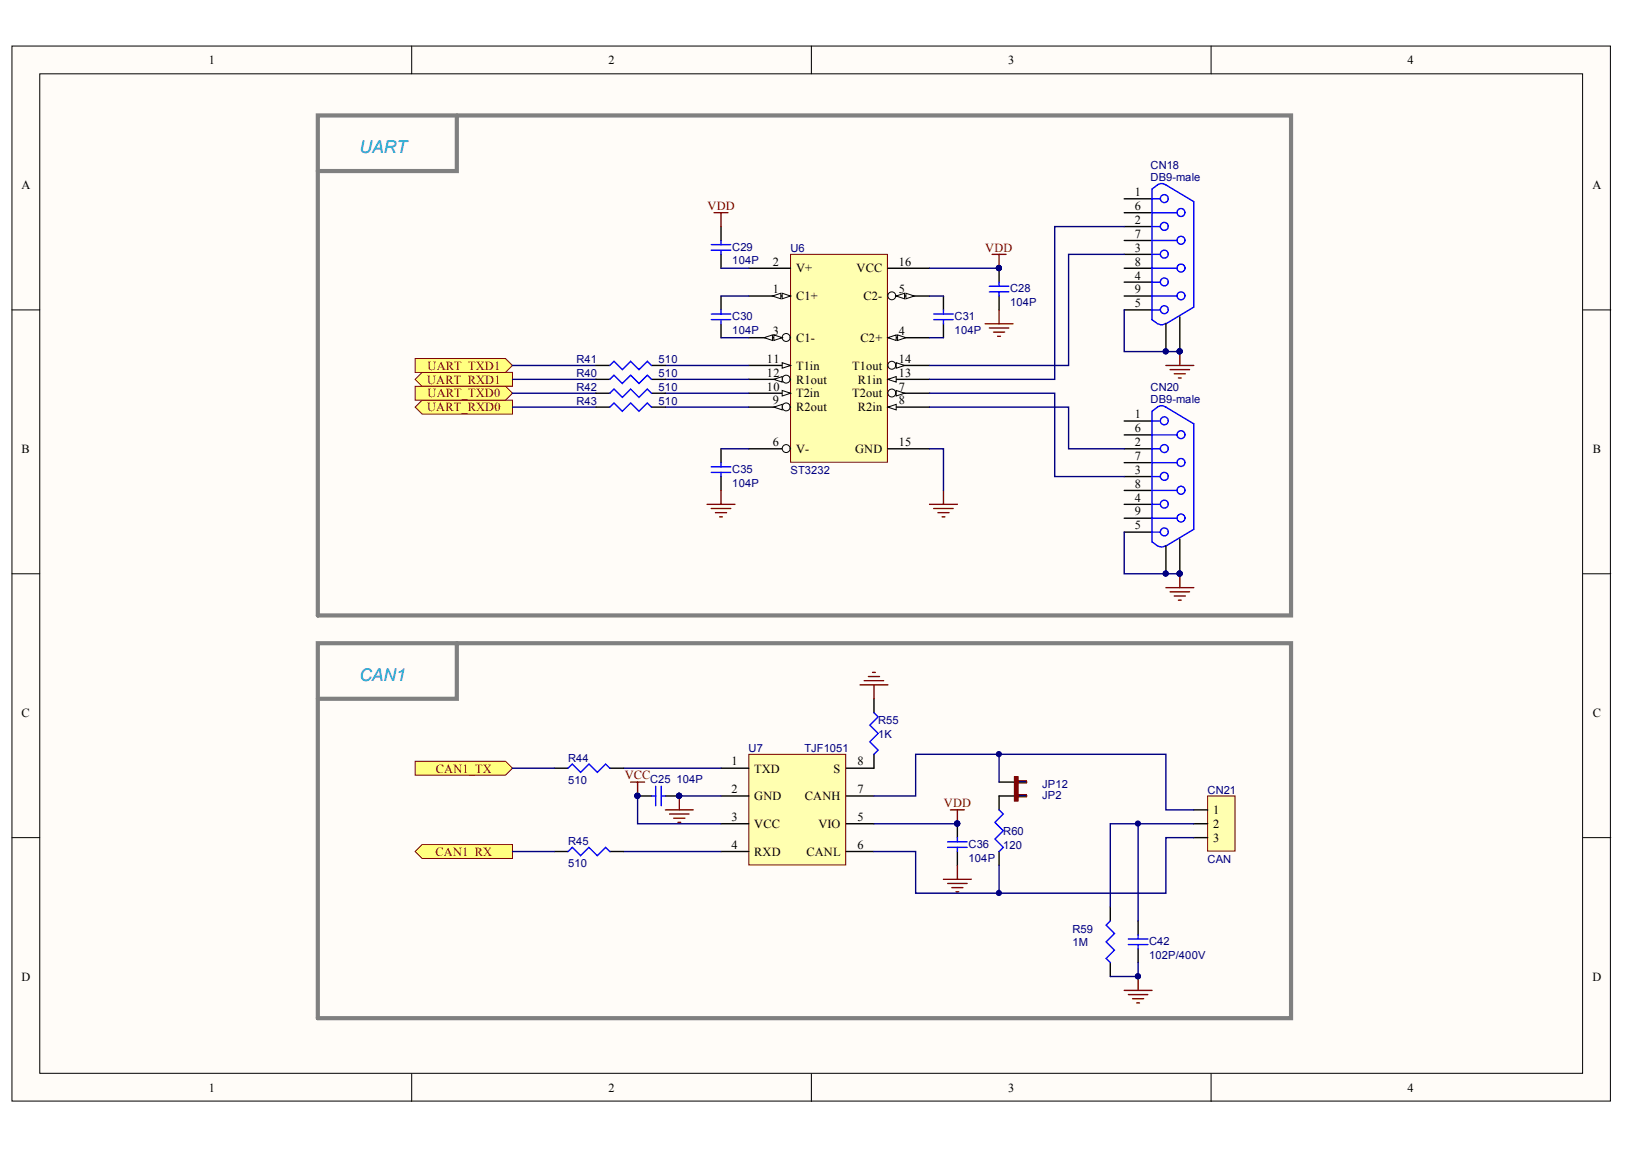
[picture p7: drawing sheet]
<svg xmlns="http://www.w3.org/2000/svg" width="287mm" height="203mm" viewBox="0 0 287 203" stroke-linecap="round" stroke-linejoin="round" font-family="sans-serif">
<defs><g id="words">
<g font-size="3.1" fill="#009cca">
<text x="63.4" y="27.1">UART</text>
<text x="63.4" y="120.1">CAN1</text>
</g>
<g font-size="2.2">
<text x="36.8" y="11.3">1</text>
<text x="107.3" y="11.3">2</text>
<text x="177.8" y="11.3">3</text>
<text x="248.3" y="11.3">4</text>
<text x="3.8" y="33.4">A</text>
<text x="200.2" y="34.6">1</text>
<text x="280.9" y="33.4">A</text>
<text x="200.2" y="37">6</text>
<text x="200.2" y="39.5">2</text>
<text x="200.2" y="41.9">7</text>
<text x="136.3" y="46.9">2</text>
<text x="158.5" y="46.9">16</text>
<text x="200.2" y="44.4">3</text>
<text x="200.2" y="46.9">8</text>
<text x="136.3" y="51.7">1</text>
<text x="140.4" y="53">C1+</text>
<text x="140.4" y="48.1">V+</text>
<text x="151.1" y="48.1">VCC</text>
<text x="152.3" y="53">C2-</text>
<text x="158.5" y="51.7">5</text>
<text x="200.2" y="49.3">4</text>
<text x="200.2" y="51.7">9</text>
<text x="136.3" y="59.1">3</text>
<text x="158.5" y="59.1">4</text>
<text x="200.2" y="54.2">5</text>
<text x="135.3" y="64">11</text>
<text x="140.4" y="65.2">T1in</text>
<text x="140.4" y="60.3">C1-</text>
<text x="150.3" y="65.2">T1out</text>
<text x="151.8" y="60.3">C2+</text>
<text x="158.5" y="64">14</text>
<text x="135.3" y="66.5">12</text>
<text x="135.3" y="68.9">10</text>
<text x="136.3" y="71.3">9</text>
<text x="140.4" y="67.7">R1out</text>
<text x="140.4" y="70.1">T2in</text>
<text x="150.3" y="70.1">T2out</text>
<text x="151.3" y="67.7">R1in</text>
<text x="158.5" y="71.3">8</text>
<text x="158.5" y="66.5">13</text>
<text x="158.5" y="68.9">7</text>
<text x="140.4" y="72.6">R2out</text>
<text x="151.3" y="72.6">R2in</text>
<text x="200.2" y="73.8">1</text>
<text x="200.2" y="76.2">6</text>
<text x="3.8" y="79.9">B</text>
<text x="136.3" y="78.7">6</text>
<text x="140.4" y="79.9">V-</text>
<text x="150.8" y="79.9">GND</text>
<text x="158.5" y="78.7">15</text>
<text x="200.2" y="78.7">2</text>
<text x="200.2" y="81.1">7</text>
<text x="200.2" y="83.6">3</text>
<text x="281" y="79.9">B</text>
<text x="200.2" y="86.1">8</text>
<text x="200.2" y="88.5">4</text>
<text x="200.2" y="90.9">9</text>
<text x="200.2" y="93.4">5</text>
<text x="3.8" y="126.4">C</text>
<text x="281" y="126.4">C</text>
<text x="129" y="135">1</text>
<text x="133" y="136.3">TXD</text>
<text x="147" y="136.3">S</text>
<text x="151.2" y="135">8</text>
<text x="129" y="139.9">2</text>
<text x="133" y="141.1">GND</text>
<text x="142" y="141.1">CANH</text>
<text x="151.2" y="139.9">7</text>
<text x="214" y="143.6">1</text>
<text x="129" y="144.8">3</text>
<text x="129" y="149.7">4</text>
<text x="133" y="146">VCC</text>
<text x="144.4" y="146">VIO</text>
<text x="151.2" y="144.8">5</text>
<text x="151.2" y="149.7">6</text>
<text x="214" y="146">2</text>
<text x="214" y="148.5">3</text>
<text x="133" y="151">RXD</text>
<text x="142.2" y="151">CANL</text>
<text x="3.8" y="173">D</text>
<text x="280.9" y="173">D</text>
<text x="36.8" y="192.6">1</text>
<text x="107.3" y="192.6">2</text>
<text x="177.8" y="192.6">3</text>
<text x="248.3" y="192.6">4</text>
</g>
<g font-size="2.2" fill="#800000">
<text x="124.8" y="37">VDD</text>
<text x="173.8" y="44.4">VDD</text>
<text x="75.4" y="65.2">UART_TXD1</text>
<text x="75.3" y="67.7">UART_RXD1</text>
<text x="75.4" y="70.1">UART_TXD0</text>
<text x="75.3" y="72.6">UART_RXD0</text>
<text x="76.9" y="136.3">CAN1_TX</text>
<text x="110.2" y="137.5">VCC</text>
<text x="166.5" y="142.4">VDD</text>
<text x="76.8" y="151">CAN1_RX</text>
</g>
<g font-size="2" fill="#000080">
<text x="203" y="29.7">CN18</text>
<text x="203" y="32">DB9-male</text>
<text x="129.2" y="44.2">C29</text>
<text x="129.2" y="46.6">104P</text>
<text x="139.4" y="44.5">U6</text>
<text x="178.2" y="51.6">C28</text>
<text x="129.2" y="56.5">C30</text>
<text x="129.2" y="58.9">104P</text>
<text x="168.4" y="56.5">C31</text>
<text x="168.4" y="58.9">104P</text>
<text x="178.2" y="54">104P</text>
<text x="101.7" y="64.1">R41</text>
<text x="116.2" y="64.1">510</text>
<text x="101.7" y="66.5">R40</text>
<text x="101.7" y="68.9">R42</text>
<text x="101.7" y="71.4">R43</text>
<text x="116.2" y="66.5">510</text>
<text x="116.2" y="68.9">510</text>
<text x="116.2" y="71.4">510</text>
<text x="203" y="68.9">CN20</text>
<text x="203" y="71.2">DB9-male</text>
<text x="129.2" y="83.4">C35</text>
<text x="139.4" y="83.7">ST3232</text>
<text x="129.2" y="85.8">104P</text>
<text x="154.9" y="127.7">R55</text>
<text x="154.9" y="130.2">1K</text>
<text x="100.2" y="134.4">R44</text>
<text x="132.1" y="132.6">U7</text>
<text x="141.9" y="132.6">TJF1051</text>
<text x="100.2" y="138.2">510</text>
<text x="114.7" y="138">C25</text>
<text x="119.3" y="138">104P</text>
<text x="183.8" y="139">JP12</text>
<text x="183.8" y="141">JP2</text>
<text x="213" y="140">CN21</text>
<text x="100.2" y="149.1">R45</text>
<text x="170.8" y="149.6">C36</text>
<text x="177" y="147.3">R60</text>
<text x="177" y="149.8">120</text>
<text x="100.2" y="153">510</text>
<text x="170.8" y="152">104P</text>
<text x="213" y="152.2">CAN</text>
<text x="189.2" y="164.5">R59</text>
<text x="189.2" y="166.9">1M</text>
<text x="202.7" y="166.7">C42</text>
<text x="202.7" y="169.1">102P/400V</text>
</g>
</g></defs>
<g fill="#fffcf8" stroke="#000" stroke-width=".18">
<path d="M2.1 8.1h282v186.1h-282z"/>
<path d="M7 13h272.2v176.3h-272.2z"/>
</g>
<path d="M72.6 8.1v4.9M143.1 8.1v4.9M213.6 8.1v4.9M2.1 54.7h4.9M279.2 54.7h4.9M2.1 101.2h4.9M279.2 101.2h4.9M2.1 147.8h4.9M279.2 147.8h4.9M72.6 189.4v4.9M143.1 189.4v4.9M213.6 189.4v4.9" fill="none" stroke="#000" stroke-width=".18"/>
<g fill="#ffff80" stroke="#800000" stroke-width=".18">
<path d="M73.2 66.9l1.3-1.2h15.9v2.4h-15.9z" fill-rule="evenodd"/>
<path d="M73.2 63.2h16l1.2 1.3-1.2 1.2h-16z" fill-rule="evenodd"/>
</g>
<path d="M139.4 44.9h17.1v36.6h-17.1z" fill="#ffffb0" stroke="#800000" stroke-width=".18"/>
<path d="M132.1 71.8h7.3" fill="none" stroke="#000" stroke-width=".25"/>
<circle cx="138.7" cy="71.8" r=".7" fill="#fffcf8" stroke="#000" stroke-width=".18"/>
<path d="M136.5 71.8l1.5-.5v1z" fill="#fffcf8" stroke="#000" stroke-width=".18"/>
<path d="M156.6 71.8h7.4" fill="none" stroke="#000" stroke-width=".25"/>
<path d="M156.6 71.8l1.5-.5v1z" fill="#fffcf8" stroke="#000" stroke-width=".18"/>
<path d="M132.1 64.5h7.3" fill="none" stroke="#000" stroke-width=".25"/>
<path d="M138 64l1.4 .5-1.4 .5z" fill="#fffcf8" stroke="#000" stroke-width=".18"/>
<path d="M132.1 66.9h7.3" fill="none" stroke="#000" stroke-width=".25"/>
<circle cx="138.7" cy="66.9" r=".7" fill="#fffcf8" stroke="#000" stroke-width=".18"/>
<path d="M136.5 66.9l1.5-.5v1z" fill="#fffcf8" stroke="#000" stroke-width=".18"/>
<path d="M156.6 64.5h7.4" fill="none" stroke="#000" stroke-width=".25"/>
<circle cx="157.3" cy="64.4" r=".7" fill="#fffcf8" stroke="#000" stroke-width=".18"/>
<path d="M158.1 64l1.5 .5-1.5 .5z" fill="#fffcf8" stroke="#000" stroke-width=".18"/>
<path d="M156.6 66.9h7.4" fill="none" stroke="#000" stroke-width=".25"/>
<path d="M156.6 66.9l1.5-.5v1z" fill="#fffcf8" stroke="#000" stroke-width=".18"/>
<path d="M132.1 69.4h7.3" fill="none" stroke="#000" stroke-width=".25"/>
<path d="M138 68.9l1.4 .5-1.4 .5z" fill="#fffcf8" stroke="#000" stroke-width=".18"/>
<path d="M156.6 69.4h7.4" fill="none" stroke="#000" stroke-width=".25"/>
<circle cx="157.3" cy="69.3" r=".7" fill="#fffcf8" stroke="#000" stroke-width=".18"/>
<path d="M158.1 68.9l1.5 .5-1.5 .5z" fill="#fffcf8" stroke="#000" stroke-width=".18"/>
<path d="M132.1 52.2h7.3" fill="none" stroke="#000" stroke-width=".25"/>
<g fill="#fffcf8" stroke="#000" stroke-width=".18">
<path d="M138 51.7l1.4 .5-1.4 .5z"/>
<path d="M136.3 52.2l1.4-.5v1z"/>
</g>
<path d="M132.1 59.6h7.3" fill="none" stroke="#000" stroke-width=".25"/>
<circle cx="138.7" cy="59.5" r=".7" fill="#fffcf8" stroke="#000" stroke-width=".18"/>
<g fill="#fffcf8" stroke="#000" stroke-width=".18">
<path d="M136.5 59.1l1.5 .5-1.5 .5z"/>
<path d="M134.8 59.6l1.5-.5v1z"/>
</g>
<path d="M156.6 59.6h7.4" fill="none" stroke="#000" stroke-width=".25"/>
<g fill="#fffcf8" stroke="#000" stroke-width=".18">
<path d="M156.6 59.6l1.5-.5v1z"/>
<path d="M158.3 59.1l1.5 .5-1.5 .5z"/>
</g>
<path d="M156.6 52.2h7.4" fill="none" stroke="#000" stroke-width=".25"/>
<circle cx="157.3" cy="52.2" r=".7" fill="#fffcf8" stroke="#000" stroke-width=".18"/>
<g fill="#fffcf8" stroke="#000" stroke-width=".18">
<path d="M158.1 52.2l1.5-.5v1z"/>
<path d="M159.8 51.7l1.5 .5-1.5 .5z"/>
</g>
<path d="M132.1 47.3h7.3M132.1 79.2h7.3" fill="none" stroke="#000" stroke-width=".25"/>
<circle cx="138.7" cy="79.1" r=".7" fill="#fffcf8" stroke="#000" stroke-width=".18"/>
<path d="M127.2 40v2.4M127.2 44.9v2.4M127.2 52.2v2.5M127.2 57.1v2.5M156.6 47.3h7.4M166.4 52.2v2.5M166.4 57.1v2.5M176.2 47.3v2.5M176.2 52.2v2.5M127.2 79.2v2.4M156.6 79.2h7.4M127.2 84.1v2.4" fill="none" stroke="#000" stroke-width=".25"/>
<g fill="none" stroke="#00f" stroke-width=".25">
<path d="M125.5 56.4h3.4M125.5 55.4h3.4M125.5 44.1h3.4M125.5 43.2h3.4M127.2 42.4v.8M127.2 44.1v.8M127.2 54.7v.7M127.2 56.4v.7M164.7 56.4h3.4M164.7 55.4h3.4M166.4 54.7v.7M166.4 56.4v.7"/>
<path d="M174.5 50.5h3.4M174.5 51.5h3.4M176.2 49.8v.7M176.2 51.5v.7M125.5 83.3h3.4M125.5 82.3h3.4M127.2 81.6v.7M127.2 83.3v.8"/>
</g>
<circle cx="176.2" cy="47.3" r=".45" fill="#000080" stroke="#000080" stroke-width=".18"/>
<g fill="none" stroke="#800000" stroke-width=".25">
<path d="M126 37.5h2.4M127.2 37.5v2.5M173.8 57.1h4.9M174.5 57.8h3.4M175 44.9h2.5M175.2 58.6h2M176 59.3h.5M176.2 44.9v2.4M176.2 54.7v2.4M124.7 89h4.9M125.5 89.7h3.4M126.2 90.4h2"/>
<path d="M126.9 91.2h.5M127.2 86.5v2.5M164 89h4.9M164.7 89.7h3.4M165.4 90.4h2M166.2 91.2h.5M166.4 86.5v2.5"/>
</g>
<path d="M127.2 52.2h4.9M127.2 59.6h4.9M127.2 47.3h4.9M164 52.2h2.4M164 59.6h2.4M164 47.3h12.2M90.4 66.9h14.7M90.4 64.5h14.7M117.4 66.9h14.7M117.4 69.4h14.7M117.4 71.8h14.7M127.2 79.2h4.9" fill="none" stroke="#000080" stroke-width=".25"/>
<g fill="#ffff80" stroke="#800000" stroke-width=".18">
<path d="M73.2 71.8l1.3-1.2h15.9v2.4h-15.9z" fill-rule="evenodd"/>
<path d="M73.2 68.1h16l1.2 1.3-1.2 1.2h-16z" fill-rule="evenodd"/>
</g>
<path d="M198.3 40h-12.3v26.9h-22M198.3 54.7v7.3h9.8M90.4 69.4h14.7M90.4 71.8h14.7M117.4 64.5h14.7M198.3 93.9v7.3h9.8" fill="none" stroke="#000080" stroke-width=".25"/>
<g fill="none" stroke="#000" stroke-width=".25">
<path d="M198.3 35.1h4.9M198.3 37.5h4.9M198.3 40h4.9M198.3 42.4h4.9M198.3 44.9h4.9M198.3 47.3h4.9M198.3 49.8h4.9M198.3 52.2h4.9M198.3 54.7h4.9M205.7 57.1v4.9M208.1 55.9v6.1M198.3 74.3h4.9"/>
<path d="M198.3 76.7h4.9M198.3 79.2h4.9M198.3 81.6h4.9M198.3 84.1h4.9M198.3 86.5h4.9M198.3 89h4.9M198.3 91.4h4.9M198.3 93.9h4.9M205.7 96.3v4.9M208.1 95.1v6.1"/>
</g>
<g fill="none" stroke="#00f" stroke-width=".25">
<path d="M203.2 40h1.5M203.2 37.5h4.4M203.2 35.1h1.5M204.2 32.6a1.19 1.19 0 0 1 1.4 0M204.2 32.6l-1 .8v23l1 .7M205.7 32.6l4.9 3v18.6l-4.9 2.9M203.2 54.7h1.5M203.2 52.2h4.4M203.2 49.8h1.5M203.2 47.3h4.4M203.2 44.9h1.5M203.2 42.4h4.4"/>
<path d="M205.6 57a1.19 1.19 0 0 1-1.4 .1M203.2 79.2h1.5M203.2 76.7h4.4M203.2 74.3h1.5M205.6 71.8a1.19 1.19 0 0 0-1.4 0l-1 .7v23.1l1 .7M205.7 71.8l4.9 3v18.6l-4.9 2.9M203.2 93.9h1.5M203.2 91.4h4.4M203.2 89h1.5M203.2 86.5h4.4M203.2 84.1h1.5M203.2 81.6h4.4"/>
<path d="M205.6 96.2a1.19 1.19 0 0 1-1.4 .1"/>
<circle cx="205.4" cy="35" r=".7"/>
<circle cx="205.4" cy="39.9" r=".7"/>
<circle cx="208.3" cy="37.5" r=".7"/>
<circle cx="205.4" cy="44.8" r=".7"/>
<circle cx="205.4" cy="54.6" r=".7"/>
<circle cx="205.4" cy="49.7" r=".7"/>
<circle cx="208.3" cy="47.3" r=".7"/>
<circle cx="208.3" cy="42.4" r=".7"/>
<circle cx="208.3" cy="52.2" r=".7"/>
<circle cx="205.4" cy="79.1" r=".7"/>
<circle cx="205.4" cy="74.2" r=".7"/>
<circle cx="208.3" cy="76.7" r=".7"/>
<circle cx="205.4" cy="88.9" r=".7"/>
<circle cx="205.4" cy="84" r=".7"/>
<circle cx="205.4" cy="93.8" r=".7"/>
<circle cx="208.3" cy="81.6" r=".7"/>
<circle cx="208.3" cy="86.5" r=".7"/>
<circle cx="208.3" cy="91.4" r=".7"/>
</g>
<g fill="#000080" stroke="#000080" stroke-width=".18">
<circle cx="205.6" cy="62" r=".45"/>
<circle cx="208.1" cy="62" r=".45"/>
<circle cx="205.6" cy="101.2" r=".45"/>
<circle cx="208.1" cy="101.2" r=".45"/>
</g>
<path d="M205.7 64.5h4.9M206.4 65.2h3.4M207.1 65.9h2M207.9 66.7h.5M208.1 62v2.5M205.7 103.7h4.9M206.4 104.4h3.4M207.1 105.1h2M207.9 105.9h.5M208.1 101.2v2.5" fill="none" stroke="#800000" stroke-width=".25"/>
<g fill="#ffff80" stroke="#800000" stroke-width=".18">
<path d="M73.2 150.2l1.3-1.2h15.9v2.4h-15.9z" fill-rule="evenodd"/>
<path d="M73.2 134.3h16l1.2 1.2-1.2 1.2h-16z" fill-rule="evenodd"/>
</g>
<path d="M132.1 133.1h17.1v19.5h-17.1z" fill="#ffffb0" stroke="#800000" stroke-width=".18"/>
<path d="M127.2 135.5h4.9M149.3 135.5h4.9M176.2 138h4.9M127.2 140.4h4.9M127.2 145.3h4.9M127.2 150.2h4.9M149.3 140.4h4.9M149.3 145.3h4.9M149.3 150.2h4.9M176.2 140.4h4.9" fill="none" stroke="#000" stroke-width=".25"/>
<path d="M178.9 137h.7v4.3h-.7z" fill="#800000" stroke="#800000" stroke-width=".18"/>
<g fill="#000080" stroke="#800000" stroke-width=".18">
<path d="M179.7 140.2h1.4v.4h-1.4z"/>
<path d="M179.7 137.7h1.4v.4h-1.4z"/>
</g>
<path d="M112.5 140.4h2.4M117.4 140.4h2.4M168.9 145.3v2.5M168.9 150.2v2.4M176.2 140.4v2.5M176.2 150.2v2.4" fill="none" stroke="#000" stroke-width=".25"/>
<path d="M115.7 138.7v3.4M116.6 138.7v3.4M114.9 140.4h.8M116.6 140.4h.8M167.2 149.5h3.4M167.2 148.5h3.4M168.9 147.8v.7M168.9 149.5v.7M176.2 142.9l.8 .7-1.5 1.5 1.5 1.4-1.5 1.5 1.5 1.5-.8 .7" fill="none" stroke="#00f" stroke-width=".25"/>
<g fill="#000080" stroke="#000080" stroke-width=".18">
<circle cx="119.8" cy="140.4" r=".45"/>
<circle cx="112.4" cy="140.4" r=".45"/>
<circle cx="168.8" cy="145.3" r=".45"/>
<circle cx="176.2" cy="157.5" r=".45"/>
<circle cx="176.2" cy="133" r=".45"/>
</g>
<g fill="none" stroke="#800000" stroke-width=".25">
<path d="M111.2 138h2.5M112.5 138v2.4M117.4 142.9h4.9M118.1 143.6h3.4M118.8 144.3h2M119.6 145.1h.5M119.8 140.4v2.5M166.4 155.1h4.9M167.2 155.8h3.4M167.6 142.9h2.5M167.9 156.6h2M168.6 157.3h.5"/>
<path d="M168.9 142.9v2.4M168.9 152.6v2.5"/>
</g>
<path d="M110 135.5h17.2M176.2 133.1v4.9M110 150.2h17.2M112.5 140.4v4.9h14.7M119.8 140.4h7.4M154.2 145.3h14.7M176.2 152.6v4.9" fill="none" stroke="#000080" stroke-width=".25"/>
<path d="M213 140.4h4.8v9.7h-4.8z" fill="#ffffb0" stroke="#800000" stroke-width=".18"/>
<g fill="none" stroke="#000" stroke-width=".25">
<path d="M105.1 64.5h2.5M105.1 66.9h2.5M105.1 69.4h2.5M105.1 71.8h2.5M114.9 64.5h2.5M114.9 66.9h2.5M114.9 69.4h2.5M114.9 71.8h2.5M97.8 135.5h2.4M107.6 135.5h2.4M154.2 123.3v2.4M154.2 133.1v2.4"/>
<path d="M97.8 150.2h2.4M107.6 150.2h2.4M195.8 160v2.4M210.6 142.9h2.4M210.6 145.3h2.4M210.6 147.8h2.4M195.8 169.8v2.4M200.7 162.4v2.5M200.7 167.3v2.5"/>
</g>
<path d="M107.6 64.5l.7-.8 1.5 1.5 1.4-1.5 1.5 1.5 1.5-1.5 .7 .8M107.6 66.9l.7-.7 1.5 1.4 1.4-1.4 1.5 1.4 1.5-1.4 .7 .7M107.6 69.4l.7-.8 1.5 1.5 1.4-1.5 1.5 1.5 1.5-1.5 .7 .8M107.6 71.8l.7-.7 1.5 1.4 1.4-1.4 1.5 1.4 1.5-1.4 .7 .7M100.2 135.5l.7-.7 1.5 1.4 1.5-1.4 1.5 1.4 1.4-1.4 .8 .7M154.2 125.7l.7 .7-1.5 1.5 1.5 1.5-1.5 1.4 1.5 1.5-.7 .8M100.2 150.2l.7-.7 1.5 1.4 1.5-1.4 1.5 1.4 1.4-1.4 .8 .7M195.8 162.4l-.7 .8 1.5 1.5-1.5 1.4 1.5 1.5-1.5 1.5 .7 .7M199 165.6h3.5M199 166.6h3.5M200.7 164.9v.7M200.7 166.6v.7" fill="none" stroke="#00f" stroke-width=".25"/>
<path d="M153.2 119.3h1.9M153.9 118.6h.5M151.7 120.8h4.9M152.4 120.1h3.5M154.2 120.8v2.5M198.3 174.7h4.9M199 175.4h3.5M199.8 176.2h1.9M200.5 176.9h.5M200.7 172.2v2.5" fill="none" stroke="#800000" stroke-width=".25"/>
<path d="M198.3 44.9h-9.8v19.6h-24.5M164 79.2h2.4v7.3M164 71.8h24.5v7.4h9.8M164 69.4h22v14.7h12.3M90.4 135.5h7.4M90.4 150.2h7.4M154.2 140.4h7.3v-7.3h44.2v9.8h4.9M200.7 145.3v17.1M210.6 145.3h-14.8v14.7M210.6 147.8h-4.9v9.7h-44.2v-7.3h-7.3M200.7 169.8v2.4h-4.9" fill="none" stroke="#000080" stroke-width=".25"/>
<g fill="#000080" stroke="#000080" stroke-width=".18">
<circle cx="200.7" cy="145.3" r=".45"/>
<circle cx="200.7" cy="172.2" r=".45"/>
</g>
<path d="M56.1 20.4h171.6v88.2h-171.6zM80.6 20.4v9.8h-24.5M56.1 113.5h171.6v66.1h-171.6zM80.6 113.5v9.8h-24.5" fill="none" stroke="#808080" stroke-width=".74"/>
<use href="#words"/>
</svg>
